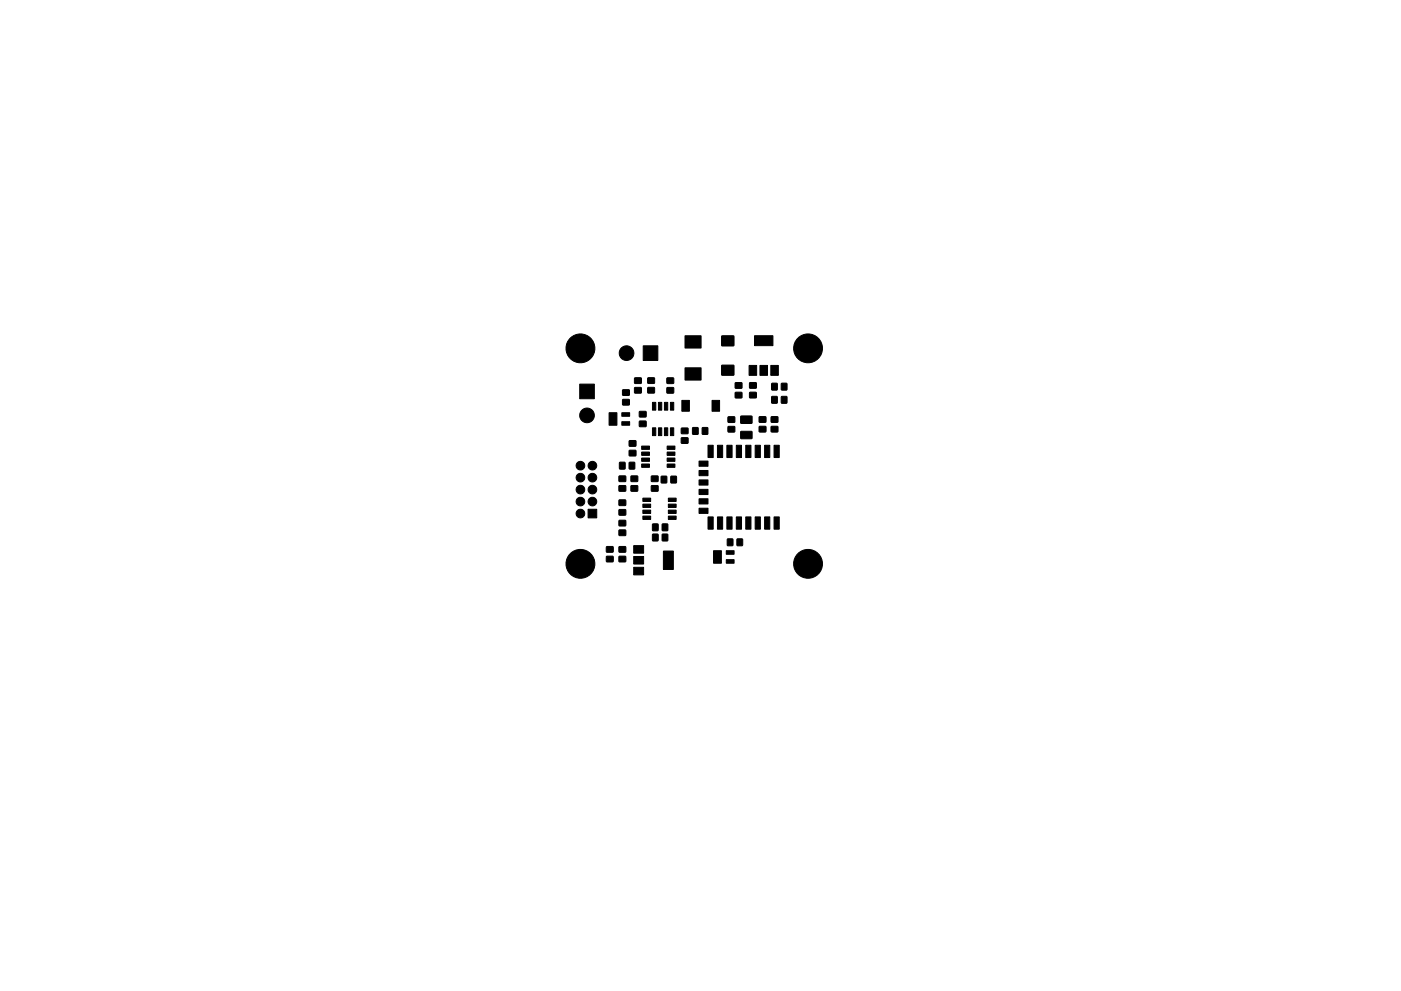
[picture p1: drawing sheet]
<svg xmlns="http://www.w3.org/2000/svg" width="297mm" height="210mm" viewBox="0 0 297 210" stroke-linecap="round" stroke-linejoin="round" font-family="sans-serif">
<g fill="#000" stroke="#000" stroke-width=".21">
<path d="M136.4 73.4h3.1v3.1h-3.1zM145.2 71.2h3.4v2.6h-3.4zM153 77.5h2.6v2.1h-2.5zM153 71.3h2.6v2l-2.5 .1zM158.8 77.5h1.6v2.1h-1.6zM161.1 77.5h1.6v2.1h-1.6zM160 71.2h3.9v2.1h-3.9zM163.4 77.5h1.6v2.1h-1.6zM122.9 81.5h3.1v3.1h-3.1zM129.1 87.6h1.7v2.6h-1.7zM131.4 98.1h1.1v1.4h-1.2zM132 84.8l1.4-.1v1.2h-1.3z"/>
<path d="M132 82.7h1.4v1.1l-1.3 .1zM131.8 89.5h1.7v.7h-1.7zM131.8 87.6h1.7v.7h-1.7zM133.4 98.1h1.2l-.1 1.4h-1.1zM133.4 95.6l1.4-.1v1.2h-1.3zM133.4 93.5h1.4v1.1l-1.3 .1zM134.6 82.2h1.3l.1 1.1-1.4 .1zM134.6 80.2h1.3l.1 1.1h-1.4zM135.6 89.4l1.3-.1 .1 1.2h-1.4zM135.6 87.3h1.3l.1 1.1-1.4 .1zM136 98.4h1.7v.8h-1.7zM136 97.2h1.7v.7h-1.7z"/>
<path d="M136 95.9h1.7v.7h-1.7zM136 94.6h1.7v.7h-1.7zM137.4 82.2h1.3l.1 1.1-1.4 .1zM137.4 80.2h1.3l.1 1.1h-1.4zM138.3 90.8h.7v1.6h-.7zM138.3 85.4h.7v1.6h-.7zM139.6 90.8h.7v1.6h-.7zM139.6 85.4h.7v1.6h-.7zM140.9 90.8h.7v1.6h-.7zM140.9 85.4h.7v1.6h-.7zM141.4 82.2h1.4v1.2h-1.3zM141.4 80.2h1.4v1.1l-1.3 .1z"/>
<path d="M142.1 90.8h.7v1.6h-.7zM142.1 85.4h.7v1.6h-.7zM141.4 98.4h1.7v.8h-1.7zM141.4 97.2h1.7v.7h-1.7zM141.4 95.9h1.7v.7h-1.7zM141.4 94.6h1.7v.7h-1.7zM144.5 92.9h1.3l.1 1.1-1.4 .1zM144.5 90.8h1.3l.1 1.2h-1.4zM144.6 84.9h1.6v2.4h-1.6zM146.9 90.7l1.1 .1v1.4l-1.2-.1zM145.2 78h3.4v2.6h-3.4zM148.9 90.7l1.2 .1-.1 1.4-1.1-.1z"/>
<path d="M148.2 97.8h1.9v1.1h-1.9zM150.1 94.5h1.1v2.6h-1.1zM151 84.9h1.6v2.4h-1.6zM152.1 94.5h1.1v2.6h-1.1zM154.1 94.5h1.1v2.6h-1.1zM154.4 90.5h1.3l.1 1.1-1.4 .1zM154.4 88.5l1.3-.1 .1 1.2h-1.4zM155.9 83.3l1.4-.1v1.2h-1.4zM155.9 81.2h1.4v1.1l-1.4 .1zM156.1 94.5h1.1v2.6h-1.1zM158.1 94.5h1.1v2.6h-1.1zM157.1 91.6l2.3-.1v1.5l-2.3 .1z"/>
<path d="M157.1 88.3h2.3v1.5h-2.3zM158.9 83.3l1.4-.1 .1 1.2h-1.4zM158.9 81.2h1.4l.1 1.1-1.4 .1zM160.1 94.5h1.1v2.6h-1.1zM161 90.5h1.3l.1 1.1h-1.4zM161 88.4h1.3l.1 1.1-1.4 .1zM162.1 94.5h1.1v2.6h-1.1zM163.6 84.1l1.2 .1-.1 1.3h-1.1zM163.6 81.3l1.2 .1-.1 1.4-1.1-.1zM163.5 90.5h1.4v1.1h-1.4zM163.5 88.4h1.4v1.1l-1.4 .1zM164.1 94.5h1.1v2.6h-1.1z"/>
<path d="M165.7 84.1l1.1 .1v1.3h-1.1zM165.7 81.3l1.1 .1v1.4l-1.1-.1zM124.7 108h1.8v1.9h-1.8zM128.6 118h1.3l.1 1.1-1.4 .1zM128.6 116h1.3l.1 1.1-1.4 .1zM131.3 118h1.3l.1 1.1-1.4 .1zM131.3 116h1.3l.1 1.1-1.4 .1zM131.3 112.5l1.3-.1 .1 1.2h-1.4zM131.3 110.4h1.3l.1 1.1-1.4 .1zM131.3 108.1h1.3l.1 1.1-1.4 .1zM131.3 106.1h1.3l.1 1.1h-1.4zM131.3 103.1l1.3-.1 .1 1.2h-1.4z"/>
<path d="M131.3 101h1.3l.1 1.1-1.4 .1zM133.8 103.1l1.4-.1v1.2h-1.4zM133.8 101h1.4v1.1l-1.4 .1zM134.4 118.1h2.1v1.6h-2.1zM134.4 115.8h2.1v1.6h-2.1zM136.3 109.5h1.7v.7h-1.7zM136.3 108.2h1.7v.7h-1.7zM136.3 107h1.7v.7h-1.7zM136.3 105.7h1.7v.7h-1.7zM138.1 103.1l1.4-.1v1.2h-1.4zM138.1 101h1.4v1.1l-1.4 .1zM138.4 113.3l1.1 .1v1.4l-1.2-.1z"/>
<path d="M138.4 111.2h1.1v1.4l-1.2-.1zM140.2 101.1h1.2l-.1 1.4-1.1-.1zM140.4 113.3l1.2 .1-.1 1.4-1.1-.1zM140.4 111.2h1.2l-.1 1.4-1.1-.1zM142.3 101.1h1.1v1.4l-1.2-.1zM141.7 109.5h1.7v.7h-1.7zM141.7 108.2h1.7v.7h-1.7zM141.7 107h1.7v.7h-1.7zM141.7 105.7h1.7v.7h-1.7zM148.2 107.8h1.9v1.1h-1.9zM148.2 105.8h1.9v1.1h-1.9zM148.2 103.8h1.9v1.1h-1.9z"/>
<path d="M148.2 101.8h1.9v1.1h-1.9zM148.2 99.8h1.9v1.1h-1.9zM150.1 109.7h1.1v2.6h-1.1zM151.3 116.8h1.6v2.7h-1.6zM152.1 109.7h1.1v2.6h-1.1zM154.1 109.7h1.1v2.6h-1.1zM154.2 114.4h1.2l-.1 1.4-1.1-.1zM154 118.7h1.6v.8h-1.6zM154 116.8h1.6v.8h-1.6zM156.1 109.7h1.1v2.6h-1.1zM156.3 114.4h1.1v1.4l-1.1-.1zM158.1 109.7h1.1v2.6h-1.1z"/>
<path d="M160.1 109.7h1.1v2.6h-1.1zM162.1 109.7h1.1v2.6h-1.1zM164.1 109.7h1.1v2.6h-1.1zM134.4 120.4h2.1v1.6h-2.1zM140.7 116.9h2.1v3.9h-2.1z"/>
<circle cx="123.1" cy="73.9" r="3.1"/>
<circle cx="132.8" cy="74.9" r="1.56"/>
<circle cx="171.3" cy="73.9" r="3.1"/>
<circle cx="123.1" cy="98.8" r=".92"/>
<circle cx="124.5" cy="88.1" r="1.56"/>
<circle cx="125.6" cy="98.8" r=".92"/>
<circle cx="123.1" cy="101.3" r=".92"/>
<circle cx="123.1" cy="106.4" r=".92"/>
<circle cx="123.1" cy="119.6" r="3.1"/>
<circle cx="123.1" cy="103.9" r=".92"/>
<circle cx="123.1" cy="109" r=".92"/>
<circle cx="125.6" cy="101.3" r=".92"/>
<circle cx="125.6" cy="106.4" r=".92"/>
<circle cx="125.6" cy="103.9" r=".92"/>
<circle cx="171.3" cy="119.6" r="3.1"/>
</g>
</svg>
